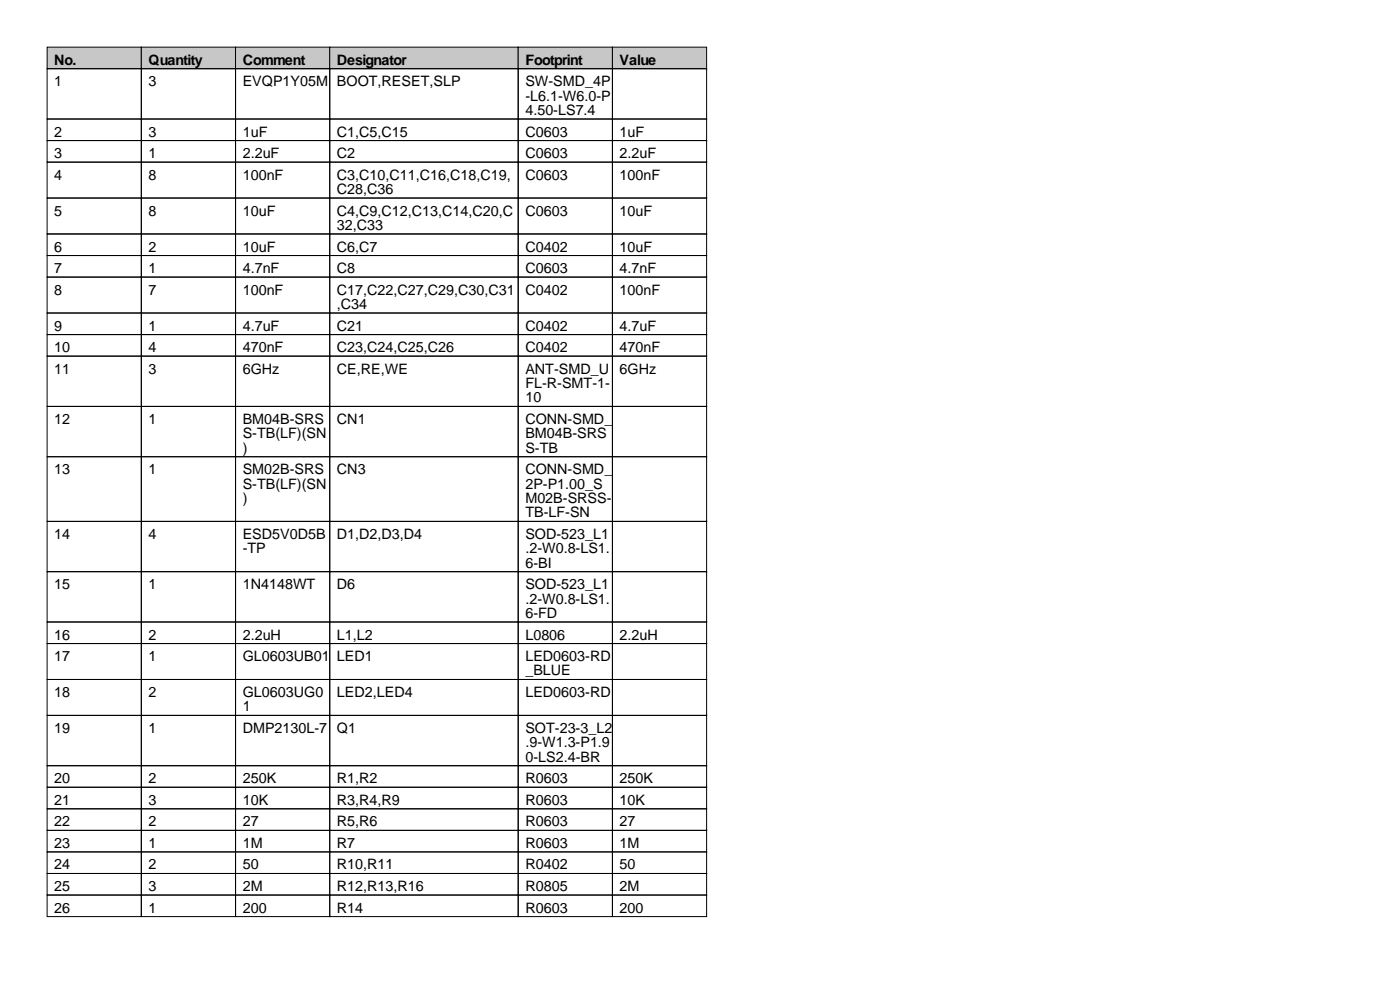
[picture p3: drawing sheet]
<svg xmlns="http://www.w3.org/2000/svg" width="297mm" height="210mm" viewBox="0 0 297 210" stroke-linecap="round" stroke-linejoin="round" font-family="sans-serif">
<defs><g id="words">
<g font-size="3">
<text x="11.5" y="13.7">No.</text>
<text x="31.5" y="13.7">Quantity</text>
<text x="51.5" y="13.7">Comment</text>
<text x="71.5" y="13.7">Designator</text>
<text x="111.5" y="13.7">Footprint</text>
<text x="131.5" y="13.7">Value</text>
<text x="11.5" y="18.3">1</text>
<text x="31.5" y="18.3">3</text>
<text x="51.5" y="18.3">EVQP1Y05M</text>
<text x="71.5" y="18.3">BOOT,RESET,SLP</text>
<text x="111.5" y="18.3">SW-SMD_4P</text>
<text x="111.5" y="21.3">-L6.1-W6.0-P</text>
<text x="11.5" y="29">2</text>
<text x="31.5" y="29">3</text>
<text x="51.5" y="29">1uF</text>
<text x="71.5" y="29">C1,C5,C15</text>
<text x="111.5" y="24.4">4.50-LS7.4</text>
<text x="111.5" y="29">C0603</text>
<text x="131.5" y="29">1uF</text>
<text x="11.5" y="33.5">3</text>
<text x="31.5" y="33.5">1</text>
<text x="51.5" y="33.5">2.2uF</text>
<text x="71.5" y="33.5">C2</text>
<text x="111.5" y="33.5">C0603</text>
<text x="131.5" y="33.5">2.2uF</text>
<text x="11.5" y="38.1">4</text>
<text x="31.5" y="38.1">8</text>
<text x="51.5" y="38.1">100nF</text>
<text x="71.5" y="38.1">C3,C10,C11,C16,C18,C19,</text>
<text x="71.5" y="41.2">C28,C36</text>
<text x="111.5" y="38.1">C0603</text>
<text x="131.5" y="38.1">100nF</text>
<text x="11.5" y="45.7">5</text>
<text x="31.5" y="45.7">8</text>
<text x="51.5" y="45.7">10uF</text>
<text x="71.5" y="45.7">C4,C9,C12,C13,C14,C20,C</text>
<text x="111.5" y="45.7">C0603</text>
<text x="131.5" y="45.7">10uF</text>
<text x="11.5" y="53.3">6</text>
<text x="31.5" y="53.3">2</text>
<text x="51.5" y="53.3">10uF</text>
<text x="71.5" y="48.8">32,C33</text>
<text x="71.5" y="53.3">C6,C7</text>
<text x="111.5" y="53.3">C0402</text>
<text x="131.5" y="53.3">10uF</text>
<text x="11.5" y="57.9">7</text>
<text x="31.5" y="57.9">1</text>
<text x="51.5" y="57.9">4.7nF</text>
<text x="71.5" y="57.9">C8</text>
<text x="111.5" y="57.9">C0603</text>
<text x="131.5" y="57.9">4.7nF</text>
<text x="11.5" y="62.5">8</text>
<text x="31.5" y="62.5">7</text>
<text x="51.5" y="62.5">100nF</text>
<text x="71.5" y="62.5">C17,C22,C27,C29,C30,C31</text>
<text x="71.5" y="65.5">,C34</text>
<text x="111.5" y="62.5">C0402</text>
<text x="131.5" y="62.5">100nF</text>
<text x="11.5" y="70.1">9</text>
<text x="31.5" y="70.1">1</text>
<text x="51.5" y="70.1">4.7uF</text>
<text x="71.5" y="70.1">C21</text>
<text x="111.5" y="70.1">C0402</text>
<text x="131.5" y="70.1">4.7uF</text>
<text x="11.5" y="74.7">10</text>
<text x="31.5" y="74.7">4</text>
<text x="51.5" y="74.7">470nF</text>
<text x="71.5" y="74.7">C23,C24,C25,C26</text>
<text x="111.5" y="74.7">C0402</text>
<text x="131.5" y="74.7">470nF</text>
<text x="11.5" y="79.3">11</text>
<text x="31.5" y="79.3">3</text>
<text x="51.5" y="79.3">6GHz</text>
<text x="71.5" y="79.3">CE,RE,WE</text>
<text x="111.5" y="79.3">ANT-SMD_U</text>
<text x="111.5" y="82.3">FL-R-SMT-1-</text>
<text x="131.5" y="79.3">6GHz</text>
<text x="11.5" y="89.9">12</text>
<text x="31.5" y="89.9">1</text>
<text x="51.5" y="89.9">BM04B-SRS</text>
<text x="71.5" y="89.9">CN1</text>
<text x="111.5" y="85.3">10</text>
<text x="111.5" y="89.9">CONN-SMD_</text>
<text x="51.5" y="93">S-TB(LF)(SN</text>
<text x="111.5" y="93">BM04B-SRS</text>
<text x="11.5" y="100.6">13</text>
<text x="31.5" y="100.6">1</text>
<text x="51.5" y="96">)</text>
<text x="51.5" y="100.6">SM02B-SRS</text>
<text x="71.5" y="100.6">CN3</text>
<text x="111.5" y="96">S-TB</text>
<text x="111.5" y="100.6">CONN-SMD_</text>
<text x="51.5" y="103.6">S-TB(LF)(SN</text>
<text x="51.5" y="106.7">)</text>
<text x="111.5" y="103.6">2P-P1.00_S</text>
<text x="111.5" y="106.7">M02B-SRSS-</text>
<text x="111.5" y="109.7">TB-LF-SN</text>
<text x="11.5" y="114.3">14</text>
<text x="31.5" y="114.3">4</text>
<text x="51.5" y="114.3">ESD5V0D5B</text>
<text x="51.5" y="117.4">-TP</text>
<text x="71.5" y="114.3">D1,D2,D3,D4</text>
<text x="111.5" y="114.3">SOD-523_L1</text>
<text x="111.5" y="117.4">.2-W0.8-LS1.</text>
<text x="11.5" y="125">15</text>
<text x="31.5" y="125">1</text>
<text x="51.5" y="125">1N4148WT</text>
<text x="71.5" y="125">D6</text>
<text x="111.5" y="120.4">6-BI</text>
<text x="111.5" y="125">SOD-523_L1</text>
<text x="111.5" y="128">.2-W0.8-LS1.</text>
<text x="111.5" y="131.1">6-FD</text>
<text x="11.5" y="135.6">16</text>
<text x="31.5" y="135.6">2</text>
<text x="51.5" y="135.6">2.2uH</text>
<text x="71.5" y="135.6">L1,L2</text>
<text x="111.5" y="135.6">L0806</text>
<text x="131.5" y="135.6">2.2uH</text>
<text x="11.5" y="140.2">17</text>
<text x="31.5" y="140.2">1</text>
<text x="51.5" y="140.2">GL0603UB01</text>
<text x="71.5" y="140.2">LED1</text>
<text x="111.5" y="140.2">LED0603-RD</text>
<text x="111.5" y="143.3">_BLUE</text>
<text x="11.5" y="147.8">18</text>
<text x="31.5" y="147.8">2</text>
<text x="51.5" y="147.8">GL0603UG0</text>
<text x="71.5" y="147.8">LED2,LED4</text>
<text x="111.5" y="147.8">LED0603-RD</text>
<text x="11.5" y="155.5">19</text>
<text x="31.5" y="155.5">1</text>
<text x="51.5" y="150.9">1</text>
<text x="51.5" y="155.5">DMP2130L-7</text>
<text x="71.5" y="155.5">Q1</text>
<text x="111.5" y="155.5">SOT-23-3_L2</text>
<text x="111.5" y="158.5">.9-W1.3-P1.9</text>
<text x="111.5" y="161.5">0-LS2.4-BR</text>
<text x="11.5" y="166.1">20</text>
<text x="31.5" y="166.1">2</text>
<text x="51.5" y="166.1">250K</text>
<text x="71.5" y="166.1">R1,R2</text>
<text x="111.5" y="166.1">R0603</text>
<text x="131.5" y="166.1">250K</text>
<text x="11.5" y="170.7">21</text>
<text x="31.5" y="170.7">3</text>
<text x="51.5" y="170.7">10K</text>
<text x="71.5" y="170.7">R3,R4,R9</text>
<text x="111.5" y="170.7">R0603</text>
<text x="131.5" y="170.7">10K</text>
<text x="11.5" y="175.3">22</text>
<text x="11.5" y="179.8">23</text>
<text x="31.5" y="175.3">2</text>
<text x="31.5" y="179.8">1</text>
<text x="51.5" y="175.3">27</text>
<text x="51.5" y="179.8">1M</text>
<text x="71.5" y="175.3">R5,R6</text>
<text x="71.5" y="179.8">R7</text>
<text x="111.5" y="175.3">R0603</text>
<text x="111.5" y="179.8">R0603</text>
<text x="131.5" y="175.3">27</text>
<text x="131.5" y="179.8">1M</text>
<text x="11.5" y="184.4">24</text>
<text x="31.5" y="184.4">2</text>
<text x="51.5" y="184.4">50</text>
<text x="71.5" y="184.4">R10,R11</text>
<text x="111.5" y="184.4">R0402</text>
<text x="131.5" y="184.4">50</text>
<text x="11.5" y="189">25</text>
<text x="31.5" y="189">3</text>
<text x="51.5" y="189">2M</text>
<text x="71.5" y="189">R12,R13,R16</text>
<text x="111.5" y="189">R0805</text>
<text x="131.5" y="189">2M</text>
<text x="11.5" y="193.6">26</text>
<text x="31.5" y="193.6">1</text>
<text x="51.5" y="193.6">200</text>
<text x="71.5" y="193.6">R14</text>
<text x="111.5" y="193.6">R0603</text>
<text x="131.5" y="193.6">200</text>
</g>
</g></defs>
<g fill="#c7c7c7" stroke="#000" stroke-width=".21">
<path d="M10 10h20v4.6h-20z"/>
<path d="M30 10h20v4.6h-20z"/>
<path d="M50 10h20v4.6h-20z"/>
<path d="M70 10h40v4.6h-40z"/>
<path d="M110 10h20v4.6h-20z"/>
<path d="M130 10h20v4.6h-20z"/>
</g>
<g fill="none" stroke="#000" stroke-width=".21">
<path d="M10 14.6h20v10.6h-20zM30 14.6h20v10.6h-20zM50 14.6h20v10.6h-20zM70 14.6h40v10.6h-40zM110 14.6h20v10.6h-20zM130 14.6h20v10.6h-20zM10 25.2h20v4.6h-20zM10 29.8h20v4.6h-20zM10 34.4h20v7.6h-20zM30 25.2h20v4.6h-20zM30 29.8h20v4.6h-20zM30 34.4h20v7.6h-20z"/>
<path d="M50 25.2h20v4.6h-20zM50 29.8h20v4.6h-20zM50 34.4h20v7.6h-20zM70 25.2h40v4.6h-40zM70 29.8h40v4.6h-40zM70 34.4h40v7.6h-40zM110 25.2h20v4.6h-20zM110 29.8h20v4.6h-20zM110 34.4h20v7.6h-20zM130 25.2h20v4.6h-20zM130 29.8h20v4.6h-20zM130 34.4h20v7.6h-20z"/>
<path d="M10 42h20v7.6h-20zM10 49.6h20v4.6h-20zM10 54.2h20v4.6h-20zM10 58.8h20v7.6h-20zM30 42h20v7.6h-20zM30 49.6h20v4.6h-20zM30 54.2h20v4.6h-20zM30 58.8h20v7.6h-20zM50 42h20v7.6h-20zM50 49.6h20v4.6h-20zM50 54.2h20v4.6h-20zM50 58.8h20v7.6h-20z"/>
<path d="M70 42h40v7.6h-40zM70 49.6h40v4.6h-40zM70 54.2h40v4.6h-40zM70 58.8h40v7.6h-40zM110 42h20v7.6h-20zM110 49.6h20v4.6h-20zM110 54.2h20v4.6h-20zM110 58.8h20v7.6h-20zM130 42h20v7.6h-20zM130 49.6h20v4.6h-20zM130 54.2h20v4.6h-20zM130 58.8h20v7.6h-20z"/>
<path d="M10 66.4h20v4.6h-20zM10 71h20v4.5h-20zM10 75.5h20v10.7h-20zM30 66.4h20v4.6h-20zM30 71h20v4.5h-20zM30 75.5h20v10.7h-20zM50 66.4h20v4.6h-20zM50 71h20v4.5h-20zM50 75.5h20v10.7h-20zM70 66.4h40v4.6h-40zM70 71h40v4.5h-40zM70 75.5h40v10.7h-40z"/>
<path d="M110 66.4h20v4.6h-20zM110 71h20v4.5h-20zM110 75.5h20v10.7h-20zM130 66.4h20v4.6h-20zM130 71h20v4.5h-20zM130 75.5h20v10.7h-20zM10 86.2h20v10.7h-20zM10 96.9h20v13.7h-20zM30 86.2h20v10.7h-20zM30 96.9h20v13.7h-20zM50 86.2h20v10.7h-20zM50 96.9h20v13.7h-20z"/>
<path d="M70 86.2h40v10.7h-40zM70 96.9h40v13.7h-40zM110 86.2h20v10.7h-20zM110 96.9h20v13.7h-20zM130 86.2h20v10.7h-20zM130 96.9h20v13.7h-20zM10 110.6h20v10.7h-20zM30 110.6h20v10.7h-20zM50 110.6h20v10.7h-20zM70 110.6h40v10.7h-40zM110 110.6h20v10.7h-20zM130 110.6h20v10.7h-20z"/>
<path d="M10 121.3h20v10.6h-20zM10 131.9h20v4.6h-20zM10 136.5h20v7.6h-20zM30 121.3h20v10.6h-20zM30 131.9h20v4.6h-20zM30 136.5h20v7.6h-20zM50 121.3h20v10.6h-20zM50 131.9h20v4.6h-20zM50 136.5h20v7.6h-20zM70 121.3h40v10.6h-40zM70 131.9h40v4.6h-40zM70 136.5h40v7.6h-40z"/>
<path d="M110 121.3h20v10.6h-20zM110 131.9h20v4.6h-20zM110 136.5h20v7.6h-20zM130 121.3h20v10.6h-20zM130 131.9h20v4.6h-20zM130 136.5h20v7.6h-20zM10 144.1h20v7.6h-20zM10 151.7h20v10.7h-20zM30 144.1h20v7.6h-20zM30 151.7h20v10.7h-20zM50 144.1h20v7.6h-20zM50 151.7h20v10.7h-20z"/>
<path d="M70 144.1h40v7.6h-40zM70 151.7h40v10.7h-40zM110 144.1h20v7.6h-20zM110 151.7h20v10.7h-20zM130 144.1h20v7.6h-20zM130 151.7h20v10.7h-20zM10 162.4h20v4.6h-20zM10 167h20v4.5h-20zM10 171.5h20v4.6h-20zM10 176.1h20v4.6h-20zM30 162.4h20v4.6h-20zM30 167h20v4.5h-20z"/>
<path d="M30 171.5h20v4.6h-20zM30 176.1h20v4.6h-20zM50 162.4h20v4.6h-20zM50 167h20v4.5h-20zM50 171.5h20v4.6h-20zM50 176.1h20v4.6h-20zM70 162.4h40v4.6h-40zM70 167h40v4.5h-40zM70 171.5h40v4.6h-40zM70 176.1h40v4.6h-40zM110 162.4h20v4.6h-20zM110 167h20v4.5h-20z"/>
<path d="M110 171.5h20v4.6h-20zM110 176.1h20v4.6h-20zM130 162.4h20v4.6h-20zM130 167h20v4.5h-20zM130 171.5h20v4.6h-20zM130 176.1h20v4.6h-20zM10 180.7h20v4.6h-20zM10 185.3h20v4.5h-20zM10 189.8h20v4.6h-20zM30 180.7h20v4.6h-20zM30 185.3h20v4.5h-20zM30 189.8h20v4.6h-20z"/>
<path d="M50 180.7h20v4.6h-20zM50 185.3h20v4.5h-20zM50 189.8h20v4.6h-20zM70 180.7h40v4.6h-40zM70 185.3h40v4.5h-40zM70 189.8h40v4.6h-40zM110 180.7h20v4.6h-20zM110 185.3h20v4.5h-20zM110 189.8h20v4.6h-20zM130 180.7h20v4.6h-20zM130 185.3h20v4.5h-20zM130 189.8h20v4.6h-20z"/>
</g>
<use href="#words"/>
</svg>
